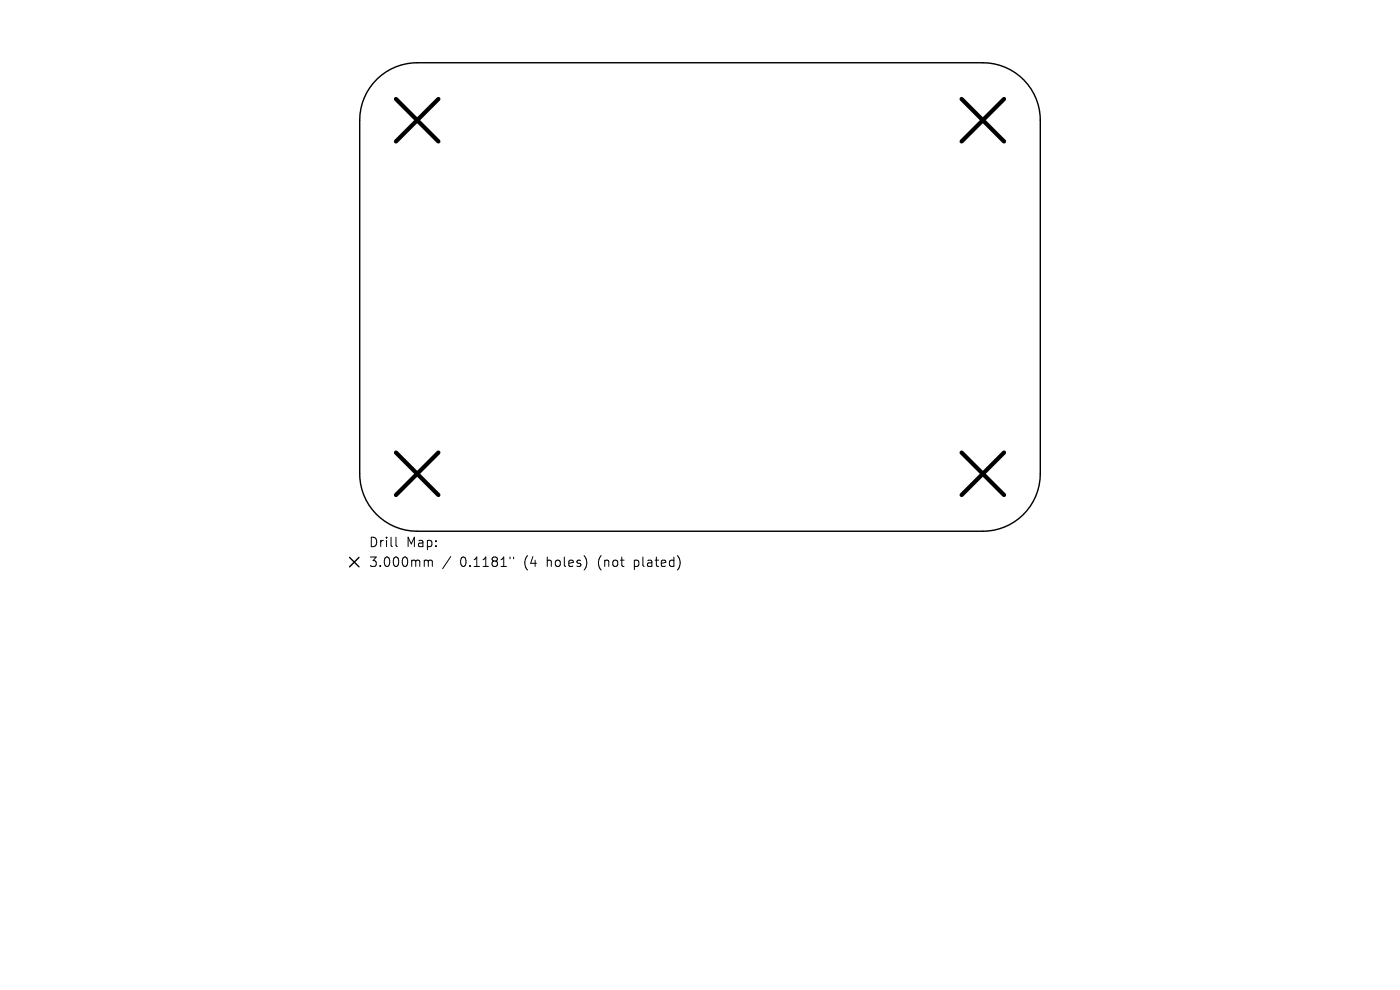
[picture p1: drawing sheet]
<svg xmlns="http://www.w3.org/2000/svg" width="297mm" height="210mm" viewBox="0 0 297 210" stroke-linecap="round" stroke-linejoin="round" font-family="sans-serif">
<defs><g id="words">
<g font-size="2.8">
<text x="78.2" y="116.3">Drill</text>
<text x="86.2" y="116.3">Map:</text>
<text x="78.2" y="120.5">3.000mm</text>
<text x="97.6" y="120.5">0.1181&quot;</text>
<text x="111.3" y="120.5">(4</text>
<text x="116.3" y="120.5">holes)</text>
<text x="127.3" y="120.5">(not</text>
<text x="135.2" y="120.5">plated)</text>
</g>
</g></defs>
<path d="M80 16.8a12.2 12.2 0 0 1 8.5-3.5h120a12.2 12.2 0 0 1 12.2 12.2v75a12.2 12.2 0 0 1-12.2 12.2h-120a12.2 12.2 0 0 1-12.2-12.2v-75a12.2 12.2 0 0 1 3.7-8.7zM74.2 118.2l2 2M76.2 118.2l-2 2" fill="none" stroke="#000" stroke-width=".3"/>
<path d="M84 21l9 9M93 21l-9 9M204 21l9 9M213 21l-9 9M84 96l9 9M93 96l-9 9M204 96l9 9M213 96l-9 9" fill="none" stroke="#000" stroke-width=".9"/>
<path d="M84 114v1.7l.3 .3M90.3 118.8h.3l.3 .3M90.9 119.1l.2-.3 .5 .1 .1 1.3M90.9 119.1v1.1M95.6 118.1l-1.7 2.5M108.2 118.2v.3M109 118.2v.3" fill="none" stroke="#000" stroke-width=".21"/>
<use href="#words"/>
</svg>
